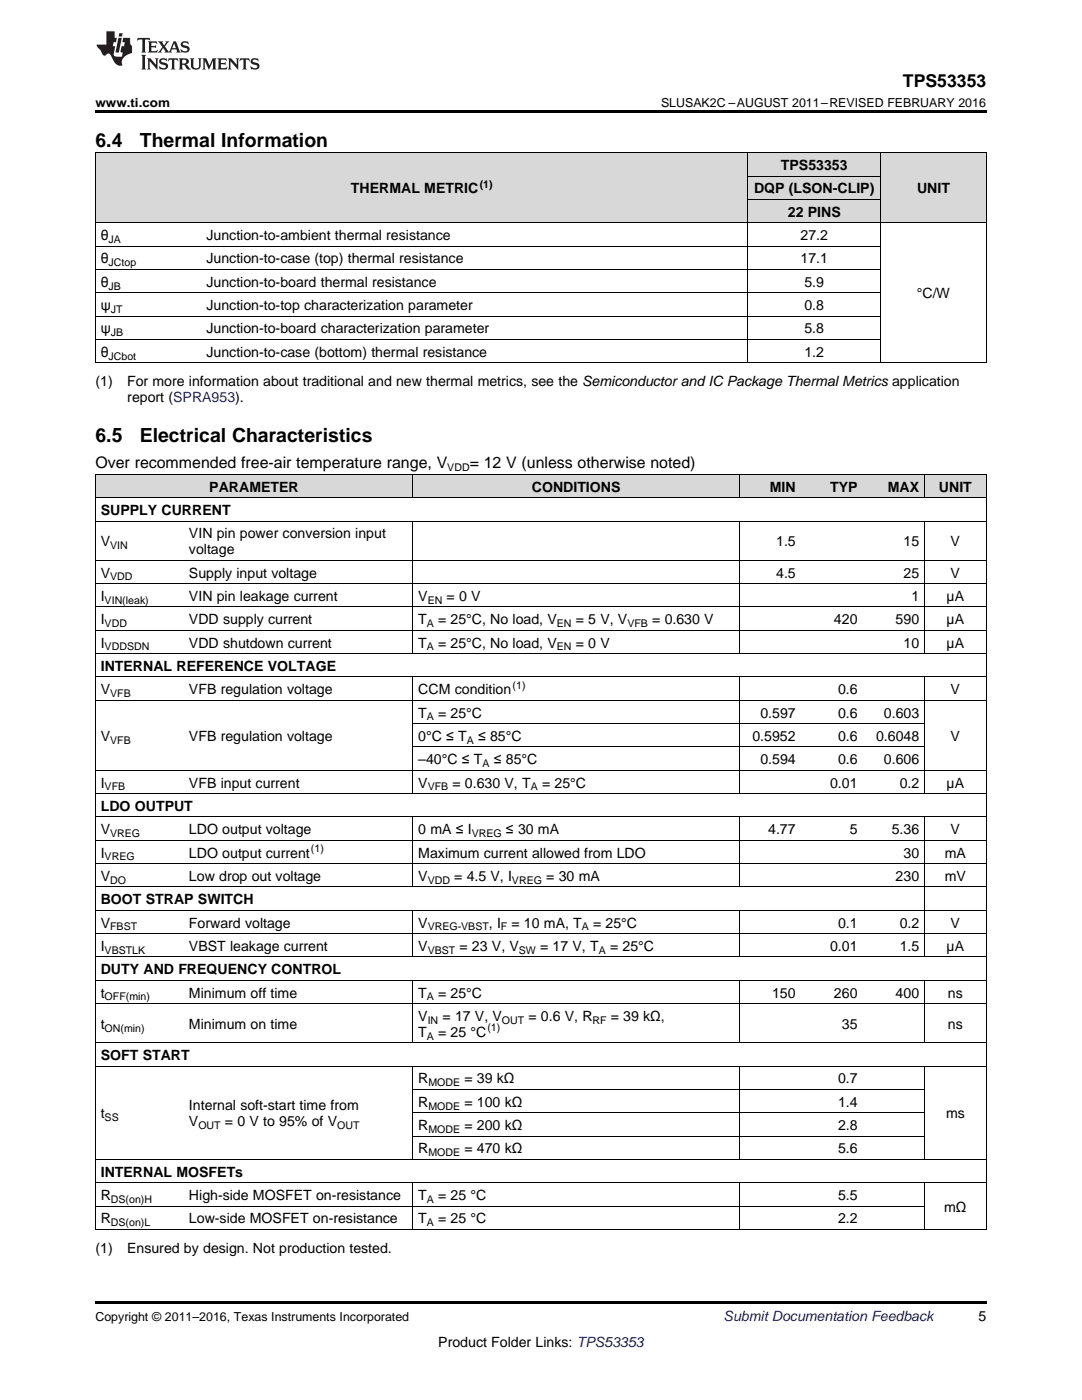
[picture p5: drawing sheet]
<svg xmlns="http://www.w3.org/2000/svg" width="216mm" height="279mm" viewBox="0 0 216 279" stroke-linecap="round" stroke-linejoin="round" font-family="sans-serif">
<defs><g id="words">
<g font-size="3.9">
<text x="19" y="29.3">6.4</text>
<text x="27.9" y="29.3">Thermal Information</text>
<text x="19" y="88.3">6.5</text>
<text x="27.9" y="88.3">Electrical Characteristics</text>
</g>
<text font-size="3.5" x="180.2" y="17.3">TPS53353</text>
<g font-size="3.2">
<text x="19" y="93.5">Over recommended free-air temperature range, V</text>
<text x="93.7" y="93.5">= 12 V (unless otherwise noted)</text>
</g>
<g font-size="2.8">
<text x="155.8" y="33.9">TPS53353</text>
<text x="70" y="38.6">THERMAL METRIC</text>
<text x="150.5" y="38.6">DQP (LSON-CLIP)</text>
<text x="183" y="38.6">UNIT</text>
<text x="20.1" y="47.9">θ</text>
<text x="41.2" y="47.9">Junction-to-ambient thermal resistance</text>
<text x="157.2" y="43.3">22 PINS</text>
<text x="159.7" y="47.9">27.2</text>
<text x="20.1" y="52.6">θ</text>
<text x="41.2" y="52.6">Junction-to-case (top) thermal resistance</text>
<text x="159.7" y="52.6">17.1</text>
<text x="20.1" y="57.2">θ</text>
<text x="41.2" y="57.2">Junction-to-board thermal resistance</text>
<text x="160.5" y="57.2">5.9</text>
<text x="183" y="59.5">°C/W</text>
<text x="20.1" y="61.9">ψ</text>
<text x="41.2" y="61.9">Junction-to-top characterization parameter</text>
<text x="160.5" y="61.9">0.8</text>
<text x="20.1" y="66.5">ψ</text>
<text x="20.1" y="71.2">θ</text>
<text x="41.2" y="66.5">Junction-to-board characterization parameter</text>
<text x="41.2" y="71.2">Junction-to-case (bottom) thermal resistance</text>
<text x="160.5" y="66.5">5.8</text>
<text x="160.5" y="71.2">1.2</text>
<text x="19" y="77">(1)</text>
<text x="25.4" y="77">For more information about traditional and new thermal metrics, see the Semiconductor and IC Package Thermal Metrics application</text>
<text x="25.4" y="80.2">report (SPRA953).</text>
<text x="41.8" y="98.1">PARAMETER</text>
<text x="106.1" y="98.1">CONDITIONS</text>
<text x="153.6" y="98.1">MIN</text>
<text x="165.6" y="98.1">TYP</text>
<text x="177.2" y="98.1">MAX</text>
<text x="187.4" y="98.1">UNIT</text>
<text x="20.1" y="102.8">SUPPLY CURRENT</text>
<text x="37.7" y="107.4">VIN pin power conversion input</text>
<text x="20.1" y="109">V</text>
<text x="37.7" y="110.6">voltage</text>
<text x="154.9" y="109">1.5</text>
<text x="180.3" y="109">15</text>
<text x="189.7" y="109">V</text>
<text x="20.1" y="115.3">V</text>
<text x="20.1" y="119.9">I</text>
<text x="37.7" y="115.3">Supply input voltage</text>
<text x="37.7" y="119.9">VIN pin leakage current</text>
<text x="83.5" y="119.9">V</text>
<text x="89.1" y="119.9">= 0 V</text>
<text x="154.9" y="115.3">4.5</text>
<text x="180.3" y="115.3">25</text>
<text x="181.9" y="119.9">1</text>
<text x="188.9" y="119.9">µA</text>
<text x="189.7" y="115.3">V</text>
<text x="20.1" y="124.6">I</text>
<text x="37.7" y="124.6">VDD supply current</text>
<text x="83.5" y="124.6">T</text>
<text x="87.4" y="124.6">= 25°C, No load, V</text>
<text x="114.9" y="124.6">= 5 V, V</text>
<text x="130.1" y="124.6">= 0.630 V</text>
<text x="166.4" y="124.6">420</text>
<text x="178.7" y="124.6">590</text>
<text x="188.9" y="124.6">µA</text>
<text x="20.1" y="129.2">I</text>
<text x="37.7" y="129.2">VDD shutdown current</text>
<text x="83.5" y="129.2">T</text>
<text x="87.4" y="129.2">= 25°C, No load, V</text>
<text x="114.9" y="129.2">= 0 V</text>
<text x="180.3" y="129.2">10</text>
<text x="188.9" y="129.2">µA</text>
<text x="20.1" y="133.9">INTERNAL REFERENCE VOLTAGE</text>
<text x="20.1" y="138.5">V</text>
<text x="37.7" y="138.5">VFB regulation voltage</text>
<text x="83.5" y="138.5">CCM condition</text>
<text x="83.5" y="143.2">T</text>
<text x="87.4" y="143.2">= 25°C</text>
<text x="151.7" y="143.2">0.597</text>
<text x="167.2" y="138.5">0.6</text>
<text x="167.2" y="143.2">0.6</text>
<text x="176.4" y="143.2">0.603</text>
<text x="189.7" y="138.5">V</text>
<text x="20.1" y="147.8">V</text>
<text x="37.7" y="147.8">VFB regulation voltage</text>
<text x="83.5" y="147.8">0°C ≤ T</text>
<text x="95.4" y="147.8">≤ 85°C</text>
<text x="150.1" y="147.8">0.5952</text>
<text x="167.2" y="147.8">0.6</text>
<text x="174.8" y="147.8">0.6048</text>
<text x="189.7" y="147.8">V</text>
<text x="83.5" y="152.5">–40°C ≤ T</text>
<text x="98.5" y="152.5">≤ 85°C</text>
<text x="151.7" y="152.5">0.594</text>
<text x="167.2" y="152.5">0.6</text>
<text x="176.4" y="152.5">0.606</text>
<text x="20.1" y="157.2">I</text>
<text x="20.1" y="161.8">LDO OUTPUT</text>
<text x="37.7" y="157.2">VFB input current</text>
<text x="83.5" y="157.2">V</text>
<text x="90.3" y="157.2">= 0.630 V, T</text>
<text x="108.2" y="157.2">= 25°C</text>
<text x="165.6" y="157.2">0.01</text>
<text x="179.5" y="157.2">0.2</text>
<text x="188.9" y="157.2">µA</text>
<text x="20.1" y="166.5">V</text>
<text x="37.7" y="166.5">LDO output voltage</text>
<text x="83.5" y="166.5">0 mA ≤ I</text>
<text x="101" y="166.5">≤ 30 mA</text>
<text x="153.3" y="166.5">4.77</text>
<text x="169.5" y="166.5">5</text>
<text x="177.9" y="166.5">5.36</text>
<text x="189.7" y="166.5">V</text>
<text x="20.1" y="171.1">I</text>
<text x="37.7" y="171.1">LDO output current</text>
<text x="83.5" y="171.1">Maximum current allowed from LDO</text>
<text x="180.3" y="171.1">30</text>
<text x="188.5" y="171.1">mA</text>
<text x="20.1" y="175.8">V</text>
<text x="37.7" y="175.8">Low drop out voltage</text>
<text x="83.5" y="175.8">V</text>
<text x="90.6" y="175.8">= 4.5 V, I</text>
<text x="109" y="175.8">= 30 mA</text>
<text x="178.7" y="175.8">230</text>
<text x="188.5" y="175.8">mV</text>
<text x="20.1" y="180.4">BOOT STRAP SWITCH</text>
<text x="20.1" y="185.1">V</text>
<text x="37.7" y="185.1">Forward voltage</text>
<text x="83.5" y="185.1">V</text>
<text x="97.6" y="185.1">, I</text>
<text x="102.1" y="185.1">= 10 mA, T</text>
<text x="118.4" y="185.1">= 25°C</text>
<text x="167.2" y="185.1">0.1</text>
<text x="179.5" y="185.1">0.2</text>
<text x="189.7" y="185.1">V</text>
<text x="20.1" y="189.8">I</text>
<text x="37.7" y="189.8">VBST leakage current</text>
<text x="83.5" y="189.8">V</text>
<text x="91.7" y="189.8">= 23 V, V</text>
<text x="107.8" y="189.8">= 17 V, T</text>
<text x="121.7" y="189.8">= 25°C</text>
<text x="165.6" y="189.8">0.01</text>
<text x="179.5" y="189.8">1.5</text>
<text x="188.9" y="189.8">µA</text>
<text x="20.1" y="194.4">DUTY AND FREQUENCY CONTROL</text>
<text x="20.1" y="199.1">t</text>
<text x="37.7" y="199.1">Minimum off time</text>
<text x="83.5" y="199.1">T</text>
<text x="83.5" y="203.7">V</text>
<text x="87.4" y="199.1">= 25°C</text>
<text x="88.3" y="203.7">= 17 V, V</text>
<text x="105.4" y="203.7">= 0.6 V, R</text>
<text x="121.9" y="203.7">= 39 kΩ,</text>
<text x="154.1" y="199.1">150</text>
<text x="166.4" y="199.1">260</text>
<text x="178.7" y="199.1">400</text>
<text x="189.2" y="199.1">ns</text>
<text x="20.1" y="205.3">t</text>
<text x="37.7" y="205.3">Minimum on time</text>
<text x="83.5" y="206.9">T</text>
<text x="87.4" y="206.9">= 25 °C</text>
<text x="168" y="205.3">35</text>
<text x="189.2" y="205.3">ns</text>
<text x="20.1" y="211.6">SOFT START</text>
<text x="37.7" y="221.6">Internal soft-start time from</text>
<text x="83.5" y="216.2">R</text>
<text x="83.5" y="220.9">R</text>
<text x="92.7" y="216.2">= 39 kΩ</text>
<text x="92.7" y="220.9">= 100 kΩ</text>
<text x="167.2" y="216.2">0.7</text>
<text x="167.2" y="220.9">1.4</text>
<text x="20.1" y="223.2">t</text>
<text x="37.7" y="224.8">V</text>
<text x="44.9" y="224.8">= 0 V to 95% of V</text>
<text x="83.5" y="225.5">R</text>
<text x="92.7" y="225.5">= 200 kΩ</text>
<text x="167.2" y="225.5">2.8</text>
<text x="188.8" y="223.2">ms</text>
<text x="83.5" y="230.2">R</text>
<text x="92.7" y="230.2">= 470 kΩ</text>
<text x="167.2" y="230.2">5.6</text>
<text x="20.1" y="234.8">INTERNAL MOSFETs</text>
<text x="20.1" y="239.5">R</text>
<text x="37.7" y="239.5">High-side MOSFET on-resistance</text>
<text x="83.5" y="239.5">T</text>
<text x="87.4" y="239.5">= 25 °C</text>
<text x="167.2" y="239.5">5.5</text>
<text x="20.1" y="244.2">R</text>
<text x="37.7" y="244.2">Low-side MOSFET on-resistance</text>
<text x="83.5" y="244.2">T</text>
<text x="87.4" y="244.2">= 25 °C</text>
<text x="167.2" y="244.2">2.2</text>
<text x="188.4" y="241.8">mΩ</text>
<text x="19" y="250">(1)</text>
<text x="25.4" y="250">Ensured by design. Not production tested.</text>
<text x="195.3" y="263.6">5</text>
<text x="87.5" y="268.9">Product Folder Links: TPS53353</text>
</g>
<text font-size="2.8" fill="#0000c8" x="144.4" y="263.6">Submit Documentation Feedback</text>
<g font-size="2.5">
<text x="19" y="21.4">www.ti.com</text>
<text x="131.9" y="21.4">SLUSAK2C –AUGUST 2011–REVISED FEBRUARY 2016</text>
<text x="19" y="263.6">Copyright © 2011–2016, Texas Instruments Incorporated</text>
</g>
<g font-size="2.1">
<text x="95.7" y="37.5">(1)</text>
<text x="21.7" y="48.5">JA</text>
<text x="21.7" y="53.1">JCtop</text>
<text x="21.7" y="57.8">JB</text>
<text x="22.1" y="62.4">JT</text>
<text x="21.7" y="71.8">JCbot</text>
<text x="22.1" y="67.1">JB</text>
<text x="89.3" y="94.1">VDD</text>
<text x="22" y="109.6">VIN</text>
<text x="22" y="115.8">VDD</text>
<text x="20.9" y="120.5">VIN(leak)</text>
<text x="20.9" y="125.1">VDD</text>
<text x="85.2" y="125.1">A</text>
<text x="85.3" y="120.5">EN</text>
<text x="111.1" y="125.1">EN</text>
<text x="125.2" y="125.1">VFB</text>
<text x="20.9" y="129.8">VDDSDN</text>
<text x="85.2" y="129.8">A</text>
<text x="111.1" y="129.8">EN</text>
<text x="102.3" y="137.4">(1)</text>
<text x="22" y="139.1">VFB</text>
<text x="85.2" y="143.8">A</text>
<text x="22" y="148.4">VFB</text>
<text x="93.1" y="148.4">A</text>
<text x="96.3" y="153.1">A</text>
<text x="20.9" y="157.7">VFB</text>
<text x="85.3" y="157.7">VFB</text>
<text x="105.9" y="157.7">A</text>
<text x="22" y="167">VREG</text>
<text x="94.1" y="167">VREG</text>
<text x="20.9" y="171.7">VREG</text>
<text x="62.1" y="170">(1)</text>
<text x="22" y="176.4">DO</text>
<text x="85.3" y="176.4">VDD</text>
<text x="102.2" y="176.4">VREG</text>
<text x="22" y="185.7">FBST</text>
<text x="85.3" y="185.7">VREG-VBST</text>
<text x="99.9" y="185.7">F</text>
<text x="116.1" y="185.7">A</text>
<text x="20.9" y="190.3">VBSTLK</text>
<text x="85.3" y="190.3">VBST</text>
<text x="103.5" y="190.3">SW</text>
<text x="119.5" y="190.3">A</text>
<text x="20.9" y="199.6">OFF(min)</text>
<text x="85.2" y="199.6">A</text>
<text x="20.9" y="205.9">ON(min)</text>
<text x="85.2" y="207.5">A</text>
<text x="85.3" y="204.3">IN</text>
<text x="97.3" y="205.8">(1)</text>
<text x="100.2" y="204.3">OUT</text>
<text x="118.2" y="204.3">RF</text>
<text x="85.5" y="216.8">MODE</text>
<text x="85.5" y="221.4">MODE</text>
<text x="20.9" y="223.8">SS</text>
<text x="39.6" y="225.4">OUT</text>
<text x="67.3" y="225.4">OUT</text>
<text x="85.5" y="226.1">MODE</text>
<text x="85.5" y="230.8">MODE</text>
<text x="22.1" y="240.1">DS(on)H</text>
<text x="22.1" y="244.7">DS(on)L</text>
<text x="85.2" y="240.1">A</text>
<text x="85.2" y="244.7">A</text>
</g>
</g></defs>
<g fill="#d8d8d8">
<path d="M19 94.7h17.7v4.7h-17.7z"/>
<path d="M36.7 94.7h45.7v4.7h-45.7z"/>
<path d="M82.4 94.7h65.1v4.7h-65.1z"/>
<path d="M147.5 94.7h12.4v4.7h-12.4z"/>
<path d="M159.9 94.7h12.3v4.7h-12.3z"/>
<path d="M172.2 94.7h12.3v4.7h-12.3z"/>
<path d="M184.5 94.7h12.3v4.7h-12.3z"/>
<path d="M19 30.6h21.1v13.9h-21.1z"/>
<path d="M40.1 30.6h109.2v13.9h-109.2z"/>
<path d="M175.7 30.6h21.1v13.9h-21.1z"/>
<path d="M149.3 39.9h26.4v4.6h-26.4z"/>
<path d="M149.3 35.2h26.4v4.7h-26.4z"/>
<path d="M149.3 30.6h26.4v4.6h-26.4z"/>
</g>
<path d="M19 22h177.8v.5h-177.8zM19 72.4l.2 .1zM149.2 72.4l.1 .1zM175.6 72.4l.1 .1zM196.7 72.4l.1 .1zM19 259.7h177.8v.5h-177.8z" fill="#000"/>
<g fill="none" stroke="#000" stroke-width=".2">
<path d="M19 30.5h177.8M19.1 30.5v42M149.2 30.5v42M149.3 39.8h26.4M149.3 35.2h26.4M175.7 30.5v42M196.8 30.5v42M19 58.4h156.7M19 53.8h156.7M19 49.1h156.7M19 44.5h177.8M19 72.4h177.8"/>
<path d="M19 67.8h156.7M19 63.1h156.7M19 99.3h177.8M19 94.7h177.8M19.1 94.7v150.7M82.4 94.7v4.7M147.5 94.7v4.7M184.4 94.7v4.7M196.8 94.7v150.7M19 116.5h177.8M19 111.8h177.8M19 104h177.8"/>
<path d="M82.4 104v26.5M147.5 104v26.5M184.4 104v26.5M19 139.8h177.8M19 135.1h177.8M19 130.4h177.8M19 125.8h177.8M19 121.1h177.8M82.4 135.1v23.3M147.5 135.1v23.3M184.4 135.1v23.3M19 158.4h177.8"/>
<path d="M19 153.7h177.8M82.4 149.1h102.1M82.4 144.4h102.1M19 177h177.8M19 172.3h177.8M19 167.7h177.8M19 163h177.8M82.4 163.1v14M147.5 163.1v14M184.4 163.1v27.9M19 195.6h177.8M19 191h177.8"/>
<path d="M19 186.3h177.8M19 181.7h177.8M82.4 181.7v9.3M82.4 195.7v12.5M147.5 181.7v9.3M147.5 195.7v12.5M184.4 195.7v12.5M19 212.8h177.8M19 208.1h177.8M19 200.3h177.8M82.4 212.8v18.7M82.4 217.4h102.1"/>
<path d="M147.5 212.8v18.7M184.4 212.8v18.7M19 236.1h177.8M19 231.4h177.8M82.4 236.1v9.3M82.4 226.7h102.1M82.4 222.1h102.1M147.5 236.1v9.3M184.4 236.1v9.3M19 245.4h177.8M19 240.7h165.5"/>
</g>
<g fill="#231f20">
<path d="M27.5 7.6l-.1 .5 .4-.2h.6v.1v2.1l-.2 .4h1l-.3-.4v-2.1l.1-.1h.5l.5 .2-.2-.5zM29.5 8.3l.2 .3v1.5l-.2 .4h1.8l.2-.6a1.04 1.04 0 0 1-1.3 .2v-.7h.6l.3 .2v-.6l-.3 .2h-.6v-.6l.8-.1 .4 .3-.2-.5zM31.5 8.3l.9 1.1-.9 1.1h.8l-.2-.2 .5-.7 .4 .7-.2 .2h1.5l-.1-.2 .1-.4h.9l.1 .4-.2 .2h1l-.3-.3-.7-1.9h-.5l-.9 2-.8-1 .9-1h-.8l.1 .3-.3 .5-.4-.6 .2-.2zM34.7 8.6l.4 1h-.7zM36.3 8.4a.63 .63 0 0 0-.2 .7 .63 .63 0 0 0 .6 .4l.6 .2 .1 .2a.75 .75 0 0 1-.7 .4 .75 .75 0 0 1-.6-.5l.1 .7 .1-.1a1.11 1.11 0 0 0 1.5-.6 1.13 1.13 0 0 0-1.2-.8l-.1-.4a1.04 1.04 0 0 1 1.2 .2l-.2-.5-.1 .1-.5-.2zM28.2 10.9l.2 .4v2.2l-.2 .4h1l-.3-.4v-2.2l.3-.4zM29.3 11.6l.3 .4v1.5l-.3 .4h.8l-.2-.4v-1.3l1.5 1.7v-1.9l.2-.4h-.7l.2 .4v.9l-1.1-1.3zM32 11.8a.62 .62 0 0 0-.2 .7 .62 .62 0 0 0 .6 .4l.6 .1 .1 .3a.76 .76 0 0 1-.7 .3 .76 .76 0 0 1-.6-.4l.1 .7 .1-.1a1.11 1.11 0 0 0 1.5-.6 1.13 1.13 0 0 0-1.2-.8l-.1-.4a1.04 1.04 0 0 1 1.2 .2l-.2-.6-.1 .1-.5-.1zM33.7 11.6l-.2 .6a.61 .61 0 0 1 .8-.3v1.6l-.2 .4h.9l-.2-.4v-1.6a.63 .63 0 0 1 .8 .3l-.2-.6zM35.6 11.6l.3 .4v1.5l-.3 .4h1l-.2-.2v-.8l.5 .2a.76 .76 0 0 0 1.2 .7l-1-1a.58 .58 0 0 0 .6-.5 .58 .58 0 0 0-.5-.6zM36.4 11.9h.1a.45 .45 0 0 1 .5 .1 .45 .45 0 0 1 .1 .5l-.7 .2zM37.9 11.6l.2 .2a2.17 2.17 0 0 0 .3 1.9 .99 .99 0 0 0 1.6-.6v-1.1l.2-.4h-.7l.2 .2a1.92 1.92 0 0 1-.2 1.8 .6 .6 0 0 1-.9-.5v-1.1l.2-.4zM40.4 11.6l.2 .4v1.5l-.2 .4h.7l-.2-.4v-1.4l.8 1.8 .8-1.8v1.4l-.2 .4h.9l-.2-.4v-1.5l.2-.4h-.8l-.6 1.5-.6-1.5zM43.4 11.6l.2 .4v1.5l-.2 .4h1.8l.2-.6a1.04 1.04 0 0 1-1.3 .1v-.6h.5l.4 .2v-.6l-.4 .2h-.5v-.7h.8l.3 .3-.1-.6zM45.5 11.6l.2 .4v1.5l-.2 .4h.7l-.2-.4v-1.3l1.5 1.7v-1.9l.2-.4h-.7l.2 .4v.9l-1.1-1.3zM47.9 11.6l-.1 .6a.61 .61 0 0 1 .8-.3v1.6l-.3 .4h1l-.3-.4 .1-1.6a.63 .63 0 0 1 .7 .3l-.1-.6zM50.2 11.8a.62 .62 0 0 0-.2 .7 .62 .62 0 0 0 .6 .4l.6 .1 .2 .3a.76 .76 0 0 1-.8 .3 .76 .76 0 0 1-.6-.4l.1 .7 .2-.1a1.11 1.11 0 0 0 1.5-.6 1.13 1.13 0 0 0-1.3-.8l-.1-.4a1.04 1.04 0 0 1 1.2 .2l-.1-.6-.2 .1-.5-.1z"/>
<path d="M21.2 6.3v2.6h-1.9l.1 .4 .7 .9a.91 .91 0 0 0 1 .8 .56 .56 0 0 1 .5-.3 .56 .56 0 0 1 .5 .3l.4 .8a1.53 1.53 0 0 0 1.9 1.2 1.54 1.54 0 0 1 1-2.1l.9-.3v-1.4a1.52 1.52 0 0 1-.3-1.6h-1.4l-.2 .8h.5l-.2 .8h-.4l-.2 1v.2l.4 .1-.2 .8a1.93 1.93 0 0 1-1.6-.3l.3-1.8h-.5l.2-.8h.4l.2-.8h-.4v-1.3zM23.6 7.6l-.6 2.9h.7l.6-2.9zM23.8 6.6l-.1 .7h.6l.2-.7z"/>
</g>
<use href="#words"/>
</svg>
